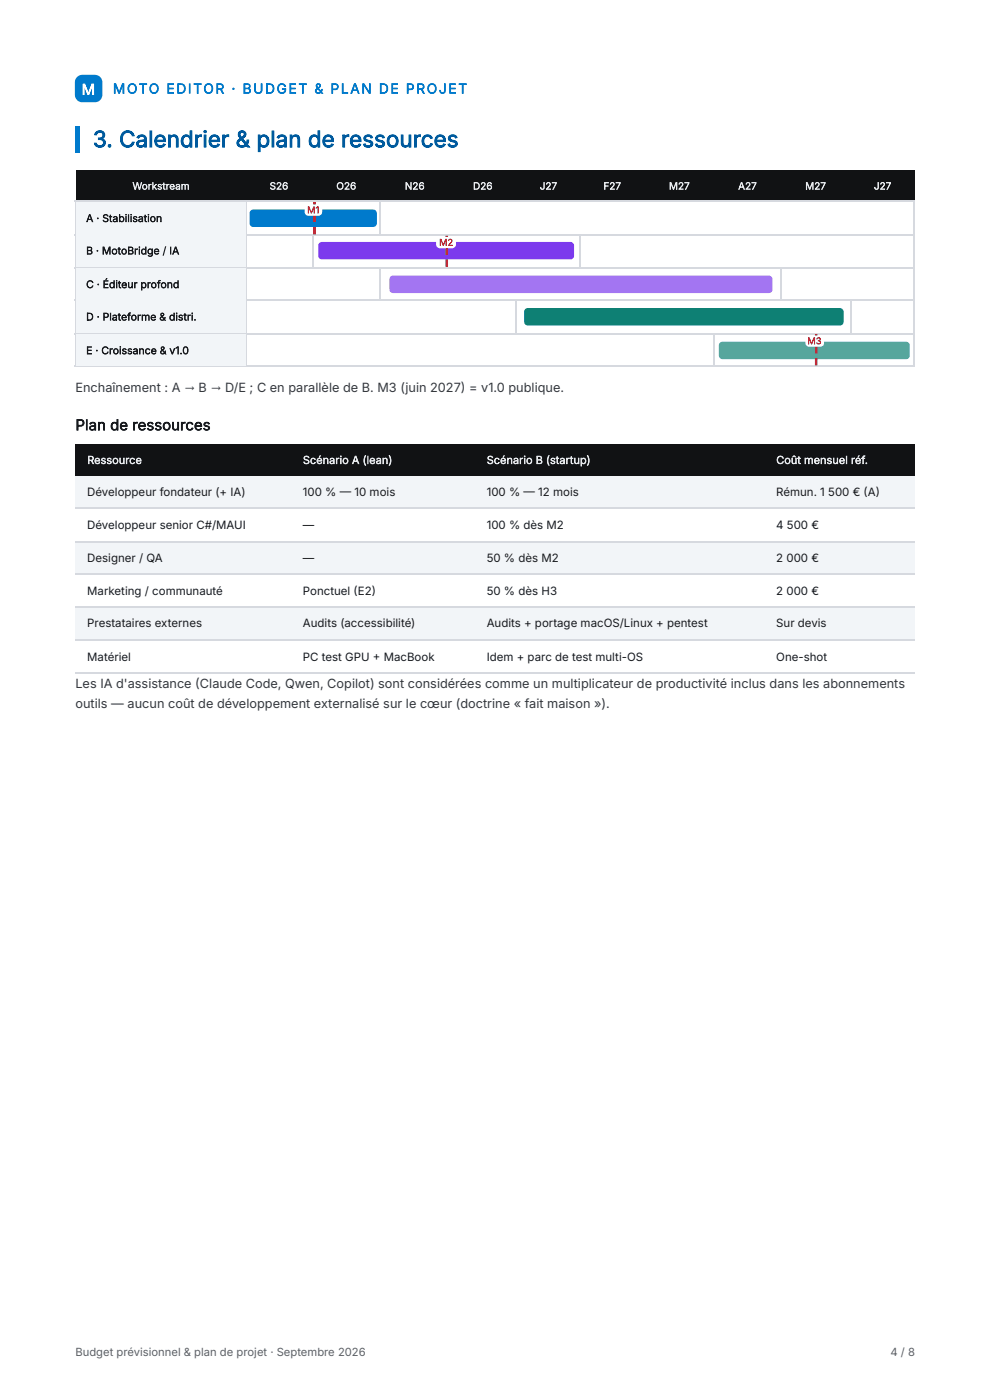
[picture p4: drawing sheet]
<svg xmlns="http://www.w3.org/2000/svg" width="210mm" height="297mm" viewBox="0 0 210 297" stroke-linecap="round" stroke-linejoin="round" font-family="sans-serif">
<defs><g id="words">
<text font-size="4.8" fill="#005a9e" x="19.7" y="31.2">3. Calendrier &amp; plan de ressources</text>
<text font-size="3.2" fill="#fff" x="17.3" y="20.1">M</text>
<text font-size="3.2" fill="#181a1e" x="16" y="91.3">Plan de ressources</text>
<text font-size="2.9" fill="#007acc" x="23.9" y="19.8">MOTO EDITOR · BUDGET &amp; PLAN DE PROJET</text>
<g font-size="2.7" fill="#33383f">
<text x="16" y="83.1">Enchaînement : A → B → D/E ; C en parallèle de B. M3 (juin 2027) = v1.0 publique.</text>
<text x="16" y="146.1">Les IA d'assistance (Claude Code, Qwen, Copilot) sont considérées comme un multiplicateur de productivité inclus dans les abonnements</text>
<text x="16" y="150.3">outils — aucun coût de développement externalisé sur le cœur (doctrine « fait maison »).</text>
</g>
<g font-size="2.4" fill="#181a1e">
<text x="18.5" y="105.3">Développeur fondateur (+ IA)</text>
<text x="64.2" y="105.3">100 % — 10 mois</text>
<text x="103.2" y="105.3">100 % — 12 mois</text>
<text x="164.6" y="105.3">Rémun. 1</text>
<text x="175.6" y="105.3">500 € (A)</text>
<text x="18.5" y="112.2">Développeur senior C#/MAUI</text>
<text x="64.2" y="112.2">—</text>
<text x="103.2" y="112.2">100 % dès M2</text>
<text x="164.6" y="112.2">4</text>
<text x="166.8" y="112.2">500 €</text>
<text x="18.5" y="119.3">Designer / QA</text>
<text x="64.2" y="119.3">—</text>
<text x="103.2" y="119.3">50 % dès M2</text>
<text x="164.6" y="119.3">2</text>
<text x="166.7" y="119.3">000 €</text>
<text x="18.5" y="126.2">Marketing / communauté</text>
<text x="64.2" y="126.2">Ponctuel (E2)</text>
<text x="103.2" y="126.2">50 % dès H3</text>
<text x="164.6" y="126.2">2</text>
<text x="166.7" y="126.2">000 €</text>
<text x="18.5" y="133.1">Prestataires externes</text>
<text x="64.2" y="133.1">Audits (accessibilité)</text>
<text x="103.2" y="133.1">Audits + portage macOS/Linux + pentest</text>
<text x="164.6" y="133.1">Sur devis</text>
<text x="18.5" y="140.2">Matériel</text>
<text x="64.2" y="140.2">PC test GPU + MacBook</text>
<text x="103.2" y="140.2">Idem + parc de test multi-OS</text>
<text x="164.6" y="140.2">One-shot</text>
</g>
<g font-size="2.4" fill="#5a6069">
<text x="16" y="287.6">Budget prévisionnel &amp; plan de projet · Septembre 2026</text>
<text x="188.8" y="287.6">4 / 8</text>
</g>
<g font-size="2.3" fill="#e8eaed">
<text x="18.5" y="98.4">Ressource</text>
<text x="64.2" y="98.4">Scénario A (lean)</text>
<text x="103.2" y="98.4">Scénario B (startup)</text>
<text x="164.6" y="98.4">Coût mensuel réf.</text>
</g>
<g font-size="2.2" fill="#181a1e">
<text x="18.3" y="47.1">A · Stabilisation</text>
<text x="18.3" y="54">B · MotoBridge / IA</text>
<text x="18.3" y="61.1">C · Éditeur profond</text>
<text x="18.3" y="68">D · Plateforme &amp; distri.</text>
<text x="18.3" y="75.1">E · Croissance &amp; v1.0</text>
</g>
<g font-size="2.1" fill="#e8eaed">
<text x="28.1" y="40.2">Workstream</text>
<text x="57.2" y="40.2">S26</text>
<text x="71.3" y="40.2">O26</text>
<text x="85.8" y="40.2">N26</text>
<text x="100.3" y="40.2">D26</text>
<text x="114.4" y="40.2">J27</text>
<text x="127.9" y="40.2">F27</text>
<text x="141.8" y="40.2">M27</text>
<text x="156.5" y="40.2">A27</text>
<text x="170.7" y="40.2">M27</text>
<text x="185.3" y="40.2">J27</text>
</g>
<g font-size="2" fill="#c62828">
<text x="65.1" y="45.2">M1</text>
<text x="93.1" y="52.1">M2</text>
<text x="171.2" y="73">M3</text>
</g>
</g></defs>
<path d="M0 0h209.9v297.1h-209.9z" fill="#f7f8fa"/>
<path d="M15.9 26.7h1v5.6h-1z" fill="#007acc"/>
<g fill="#111214">
<path d="M16.1 36.2h36v6.7h-36z"/>
<path d="M52.1 36.2h14v6.7h-14z"/>
<path d="M66.1 36.2h14.6v6.7h-14.6z"/>
<path d="M80.7 36.2h14.5v6.7h-14.5z"/>
<path d="M95.2 36.2h14.3v6.7h-14.3z"/>
<path d="M109.5 36.2h13.5v6.7h-13.5z"/>
<path d="M123 36.2h13.5v6.7h-13.5z"/>
<path d="M136.5 36.2h15.1v6.7h-15.1z"/>
<path d="M151.6 36.2h13.8v6.7h-13.8z"/>
<path d="M165.4 36.2h15v6.7h-15z"/>
<path d="M180.4 36.2h13.5v6.7h-13.5z"/>
</g>
<g fill="none" stroke="#d6d9df" stroke-width=".26">
<path d="M15.9 42.7h178M15.9 49.9h178M15.9 56.8h178M16 42.6v35.2M52.3 42.6v35.2M66.3 50v6.9M80.6 42.6v7.4M80.6 56.9v6.9M122.9 50v6.9M165.5 56.9v6.9M193.8 42.6v35.2M15.9 63.6h178"/>
<path d="M15.9 70.8h178M15.9 77.7h178M109.4 63.8v7.1M151.5 70.9v6.9M180.3 63.8v7.1"/>
</g>
<g fill="#111214">
<path d="M15.9 94.2h45.7v6.9h-45.7z"/>
<path d="M61.6 94.2h39.2v6.9h-39.2z"/>
<path d="M100.8 94.2h61.4v6.9h-61.4z"/>
<path d="M162.2 94.2h31.7v6.9h-31.7z"/>
</g>
<g fill="#f2f5f8">
<path d="M15.9 101.1h45.7v6.9h-45.7z"/>
<path d="M61.6 101.1h39.2v6.9h-39.2z"/>
<path d="M100.8 101.1h61.4v6.9h-61.4z"/>
<path d="M162.2 101.1h31.7v6.9h-31.7z"/>
<path d="M15.9 114.8h45.7v6.9h-45.7z"/>
<path d="M61.6 114.8h39.2v6.9h-39.2z"/>
<path d="M100.8 114.8h61.4v6.9h-61.4z"/>
<path d="M162.2 114.8h31.7v6.9h-31.7z"/>
<path d="M15.9 128.9h45.7v6.8h-45.7z"/>
<path d="M61.6 128.9h39.2v6.8h-39.2z"/>
<path d="M100.8 128.9h61.4v6.8h-61.4z"/>
<path d="M162.2 128.9h31.7v6.8h-31.7z"/>
</g>
<path d="M15.9 107.8h178M15.9 115h178M15.9 121.8h178M15.9 128.7h178M15.9 135.9h178M15.9 142.7h178" fill="none" stroke="#d6d9df" stroke-width=".26"/>
<path d="M16.3 16.3l1-.4h2.8a1.59 1.59 0 0 1 1.6 1.6v2.6a1.59 1.59 0 0 1-1.6 1.6h-2.6a1.59 1.59 0 0 1-1.6-1.6v-2.8z" fill="#007acc"/>
<path d="M16.1 42.9h36v6.8h-36z" fill="#f2f5f8"/>
<path d="M53.1 44.7l.6-.2h25.4a.79 .79 0 0 1 .8 .7v2.2a.79 .79 0 0 1-.8 .8h-25.4a.79 .79 0 0 1-.8-.8v-2.2z" fill="#007acc"/>
<path d="M66.4 42.9h.5v1.6h-.5zM66.4 45.5h.5v1.6h-.5zM66.4 48.2h.5v1.5h-.5z" fill="#c62828"/>
<path d="M64.8 43.6l.6-.2h2.1a.79 .79 0 0 1 .8 .8v.8a.79 .79 0 0 1-.8 .8h-2.1a.79 .79 0 0 1-.8-.8v-1z" fill="#fff"/>
<path d="M16.1 50h36v6.6h-36z" fill="#f2f5f8"/>
<path d="M67.7 51.6l.6-.3h52.6a.79 .79 0 0 1 .8 .8v2.1a.79 .79 0 0 1-.8 .8h-52.6a.79 .79 0 0 1-.8-.8v-2.1z" fill="#7c3aed"/>
<path d="M94.5 50h.5v1.6h-.5zM94.5 52.5h.5v1.6h-.5zM94.5 55h.5v1.6h-.5z" fill="#c62828"/>
<path d="M92.7 50.5l.5-.2h2.7a.79 .79 0 0 1 .8 .8v.8a.79 .79 0 0 1-.8 .8h-2.7a.79 .79 0 0 1-.8-.8l.1-1z" fill="#fff"/>
<path d="M16.1 56.8h36v6.7h-36z" fill="#f2f5f8"/>
<path d="M82.8 58.7l.5-.2h79.7a.79 .79 0 0 1 .8 .8v2.1a.79 .79 0 0 1-.8 .8h-79.7a.79 .79 0 0 1-.8-.8v-2.1z" fill="#7c3aed"/>
<path d="M16.1 63.8h36v6.8h-36z" fill="#f2f5f8"/>
<path d="M111.4 65.6l.5-.2h66.2a.79 .79 0 0 1 .8 .7v2.2a.79 .79 0 0 1-.8 .8h-66.2a.79 .79 0 0 1-.8-.8v-2.2z" fill="#0e8074"/>
<path d="M16.1 70.9h36v6.7h-36z" fill="#f2f5f8"/>
<path d="M152.6 72.7l.6-.2h38.9a.79 .79 0 0 1 .8 .8v2.1a.79 .79 0 0 1-.8 .8h-38.9a.79 .79 0 0 1-.8-.8v-2.1z" fill="#0e8074"/>
<path d="M172.8 70.9h.5v1.6h-.5zM172.8 73.4h.5v1.6h-.5zM172.8 75.9h.5v1.6h-.5z" fill="#c62828"/>
<path d="M171 71.4l.5-.2h2.4a.79 .79 0 0 1 .8 .8v.8a.79 .79 0 0 1-.8 .8h-2.4a.79 .79 0 0 1-.7-.8v-1z" fill="#fff"/>
<use href="#words"/>
</svg>
